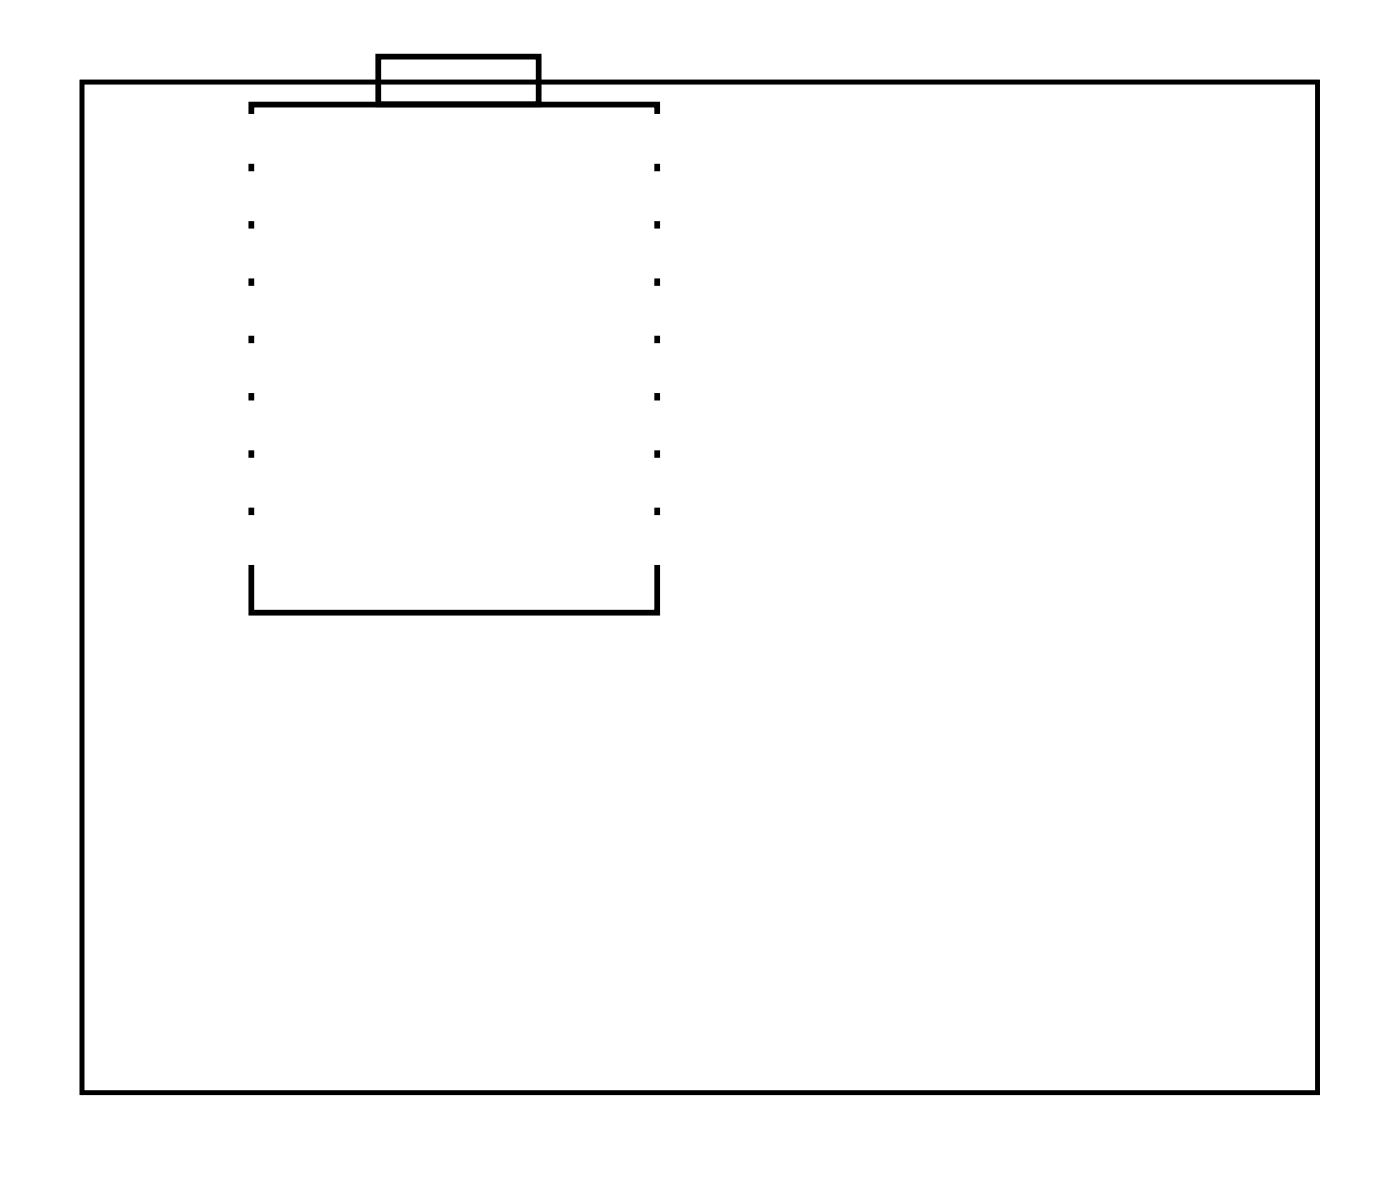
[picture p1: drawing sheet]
<svg xmlns="http://www.w3.org/2000/svg" width="62mm" height="52mm" viewBox="0 0 62 52" stroke-linecap="round" stroke-linejoin="round" font-family="sans-serif">
<path d="M3.6 3.6h54.8v44.8h-54.8z" fill="none" stroke="#000" stroke-width=".2"/>
<path d="M3.6 3.6h54.8v44.8h-54.8zM3.6 3.6v44.8h54.8v-44.8z" fill="#000"/>
<path d="M11.1 4.6h18v.8l-1.1 .7 1.1 .9v.9l-1.1 .7 1.1 .9v.9l-1.2 .8 1.2 .8v1l-1.2 .8 1.2 .8v.9l-1.2 .8 1.2 .7v1l-1.1 .9 1.1 .7v1l-1.1 .8 1.1 .8v1l-1.2 .7 1.2 .8v2.5h-18v-2.5l1.3-.7-1.3-.8v-1l1.3-.8-1.3-.8v-1l1.3-.7-1.3-.8v-1l1.3-.8-1.3-.7v-1l1.4-.8-1.4-.7v-1l1.3-.9-1.3-.7v-1l1.3-.7-1.3-.9v-.9l1.3-.8-1.3-.8zM16.8 2.5h7.1v2.1h-7.1z" fill="none" stroke="#000" stroke-width=".25"/>
<circle cx="51.2" cy="39.2" r=".62" fill="#fff"/>
<circle cx="51.2" cy="39.2" r=".62" fill="none" stroke="#fff" stroke-width=".69" stroke-linecap="butt"/>
<circle cx="48.7" cy="39.2" r=".62" fill="#fff"/>
<circle cx="48.7" cy="39.2" r=".62" fill="none" stroke="#fff" stroke-width=".69" stroke-linecap="butt"/>
<circle cx="46.2" cy="39.2" r=".62" fill="#fff"/>
<circle cx="46.2" cy="39.2" r=".62" fill="none" stroke="#fff" stroke-width=".69" stroke-linecap="butt"/>
<circle cx="43.6" cy="39.2" r=".62" fill="#fff"/>
<circle cx="43.6" cy="39.2" r=".62" fill="none" stroke="#fff" stroke-width=".69" stroke-linecap="butt"/>
<circle cx="41.1" cy="39.2" r=".62" fill="#fff"/>
<circle cx="41.1" cy="39.2" r=".62" fill="none" stroke="#fff" stroke-width=".69" stroke-linecap="butt"/>
<circle cx="38.5" cy="39.2" r=".62" fill="#fff"/>
<circle cx="38.5" cy="39.2" r=".62" fill="none" stroke="#fff" stroke-width=".69" stroke-linecap="butt"/>
<circle cx="30.9" cy="31.6" r="1" fill="#fff"/>
<circle cx="30.9" cy="31.6" r="1" fill="none" stroke="#fff" stroke-width=".76" stroke-linecap="butt"/>
<circle cx="28.4" cy="31.6" r="1" fill="#fff"/>
<circle cx="28.4" cy="31.6" r="1" fill="none" stroke="#fff" stroke-width=".76" stroke-linecap="butt"/>
<circle cx="30.9" cy="36.6" r="1" fill="#fff"/>
<circle cx="30.9" cy="36.6" r="1" fill="none" stroke="#fff" stroke-width=".76" stroke-linecap="butt"/>
<circle cx="28.4" cy="36.6" r="1" fill="#fff"/>
<circle cx="28.4" cy="36.6" r="1" fill="none" stroke="#fff" stroke-width=".76" stroke-linecap="butt"/>
<circle cx="20.8" cy="39.2" r="1" fill="#fff"/>
<circle cx="20.8" cy="39.2" r="1" fill="none" stroke="#fff" stroke-width=".76" stroke-linecap="butt"/>
<circle cx="18.2" cy="39.2" r="1" fill="#fff"/>
<circle cx="18.2" cy="39.2" r="1" fill="none" stroke="#fff" stroke-width=".76" stroke-linecap="butt"/>
<circle cx="15.7" cy="39.2" r="1" fill="#fff"/>
<circle cx="15.7" cy="39.2" r="1" fill="none" stroke="#fff" stroke-width=".76" stroke-linecap="butt"/>
<circle cx="13.1" cy="39.2" r="1" fill="#fff"/>
<circle cx="13.1" cy="39.2" r="1" fill="none" stroke="#fff" stroke-width=".76" stroke-linecap="butt"/>
<circle cx="10.6" cy="39.2" r="1" fill="#fff"/>
<circle cx="10.6" cy="39.2" r="1" fill="none" stroke="#fff" stroke-width=".76" stroke-linecap="butt"/>
<circle cx="20.8" cy="39.2" r="1" fill="#fff"/>
<circle cx="20.8" cy="39.2" r="1" fill="none" stroke="#fff" stroke-width=".76" stroke-linecap="butt"/>
<circle cx="18.2" cy="39.2" r="1" fill="#fff"/>
<circle cx="18.2" cy="39.2" r="1" fill="none" stroke="#fff" stroke-width=".76" stroke-linecap="butt"/>
<circle cx="15.7" cy="39.2" r="1" fill="#fff"/>
<circle cx="15.7" cy="39.2" r="1" fill="none" stroke="#fff" stroke-width=".76" stroke-linecap="butt"/>
<circle cx="13.1" cy="39.2" r="1" fill="#fff"/>
<circle cx="13.1" cy="39.2" r="1" fill="none" stroke="#fff" stroke-width=".76" stroke-linecap="butt"/>
<circle cx="10.6" cy="39.2" r="1" fill="#fff"/>
<circle cx="10.6" cy="39.2" r="1" fill="none" stroke="#fff" stroke-width=".76" stroke-linecap="butt"/>
<path d="M26.7 5.2h3.3v1.9h-3.3z" fill="#fff"/>
<path d="M26.7 5.2h3.3v1.9h-3.3z" fill="none" stroke="#fff" stroke-width=".25"/>
<path d="M26.7 7.7h3.3v2h-3.3z" fill="#fff"/>
<path d="M26.7 7.7h3.3v2h-3.3z" fill="none" stroke="#fff" stroke-width=".25"/>
<path d="M26.7 10.3h3.3v1.9h-3.3z" fill="#fff"/>
<path d="M26.7 10.3h3.3v1.9h-3.3z" fill="none" stroke="#fff" stroke-width=".25"/>
<path d="M26.7 12.8h3.3v2h-3.3z" fill="#fff"/>
<path d="M26.7 12.8h3.3v2h-3.3z" fill="none" stroke="#fff" stroke-width=".25"/>
<path d="M26.7 15.3h3.3v2h-3.3z" fill="#fff"/>
<path d="M26.7 15.3h3.3v2h-3.3z" fill="none" stroke="#fff" stroke-width=".25"/>
<path d="M26.7 17.9h3.3v1.9h-3.3z" fill="#fff"/>
<path d="M26.7 17.9h3.3v1.9h-3.3z" fill="none" stroke="#fff" stroke-width=".25"/>
<path d="M26.7 20.4h3.3v2h-3.3z" fill="#fff"/>
<path d="M26.7 20.4h3.3v2h-3.3z" fill="none" stroke="#fff" stroke-width=".25"/>
<path d="M26.7 23h3.3v1.9h-3.3z" fill="#fff"/>
<path d="M26.7 23h3.3v1.9h-3.3z" fill="none" stroke="#fff" stroke-width=".25"/>
<path d="M10.2 23h3.3v1.9h-3.3z" fill="#fff"/>
<path d="M10.2 23h3.3v1.9h-3.3z" fill="none" stroke="#fff" stroke-width=".25"/>
<path d="M10.2 20.4h3.3v2h-3.3z" fill="#fff"/>
<path d="M10.2 20.4h3.3v2h-3.3z" fill="none" stroke="#fff" stroke-width=".25"/>
<path d="M10.2 17.9h3.3v1.9h-3.3z" fill="#fff"/>
<path d="M10.2 17.9h3.3v1.9h-3.3z" fill="none" stroke="#fff" stroke-width=".25"/>
<path d="M10.2 15.3h3.3v2h-3.3z" fill="#fff"/>
<path d="M10.2 15.3h3.3v2h-3.3z" fill="none" stroke="#fff" stroke-width=".25"/>
<path d="M10.2 12.8h3.3v2h-3.3z" fill="#fff"/>
<path d="M10.2 12.8h3.3v2h-3.3z" fill="none" stroke="#fff" stroke-width=".25"/>
<path d="M10.2 10.3h3.3v1.9h-3.3z" fill="#fff"/>
<path d="M10.2 10.3h3.3v1.9h-3.3z" fill="none" stroke="#fff" stroke-width=".25"/>
<path d="M10.2 7.7h3.3v2h-3.3z" fill="#fff"/>
<path d="M10.2 7.7h3.3v2h-3.3z" fill="none" stroke="#fff" stroke-width=".25"/>
<path d="M10.2 5.2h3.3v1.9h-3.3z" fill="#fff"/>
<path d="M10.2 5.2h3.3v1.9h-3.3z" fill="none" stroke="#fff" stroke-width=".25"/>
<circle cx="30.9" cy="6.1" r=".7" fill="#fff"/>
<circle cx="30.9" cy="6.1" r=".7" fill="none" stroke="#fff" stroke-width=".76" stroke-linecap="butt"/>
<circle cx="30.9" cy="8.7" r=".7" fill="#fff"/>
<circle cx="30.9" cy="8.7" r=".7" fill="none" stroke="#fff" stroke-width=".76" stroke-linecap="butt"/>
<circle cx="18.2" cy="36.7" r=".7" fill="#fff"/>
<circle cx="18.2" cy="36.7" r=".7" fill="none" stroke="#fff" stroke-width=".76" stroke-linecap="butt"/>
<circle cx="20.7" cy="36.7" r=".7" fill="#fff"/>
<circle cx="20.7" cy="36.7" r=".7" fill="none" stroke="#fff" stroke-width=".76" stroke-linecap="butt"/>
</svg>
